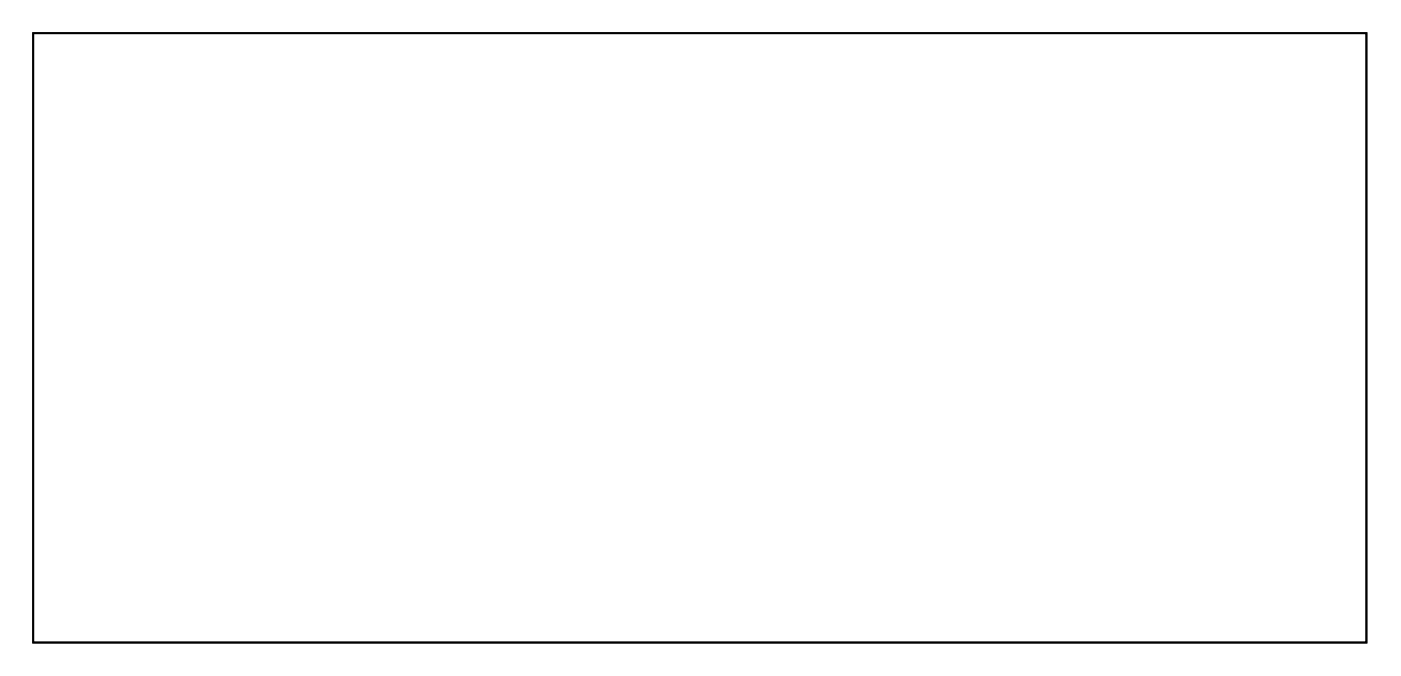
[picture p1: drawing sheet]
<svg xmlns="http://www.w3.org/2000/svg" width="153mm" height="74mm" viewBox="0 0 153 74" stroke-linecap="round" stroke-linejoin="round" font-family="sans-serif">
<path d="M3.6 3.6h146.1v66.8h-146.1z" fill="none" stroke="#000" stroke-width=".2"/>
<path d="M3.6 3.6v66.8h146.1v-66.8zM3.6 3.6h146.1v66.8h-146.1z" fill="#000"/>
<circle cx="98.6" cy="15.6" r=".74" fill="#fff"/>
<circle cx="98.6" cy="15.6" r=".74" fill="none" stroke="#fff" stroke-width=".69" stroke-linecap="butt"/>
<circle cx="96" cy="15.6" r=".74" fill="#fff"/>
<circle cx="96" cy="15.6" r=".74" fill="none" stroke="#fff" stroke-width=".69" stroke-linecap="butt"/>
<circle cx="93.5" cy="15.6" r=".74" fill="#fff"/>
<circle cx="93.5" cy="15.6" r=".74" fill="none" stroke="#fff" stroke-width=".69" stroke-linecap="butt"/>
<circle cx="91" cy="15.6" r=".74" fill="#fff"/>
<circle cx="91" cy="15.6" r=".74" fill="none" stroke="#fff" stroke-width=".69" stroke-linecap="butt"/>
<circle cx="88.4" cy="15.6" r=".74" fill="#fff"/>
<circle cx="88.4" cy="15.6" r=".74" fill="none" stroke="#fff" stroke-width=".69" stroke-linecap="butt"/>
<circle cx="85.9" cy="15.6" r=".74" fill="#fff"/>
<circle cx="85.9" cy="15.6" r=".74" fill="none" stroke="#fff" stroke-width=".69" stroke-linecap="butt"/>
<circle cx="83.3" cy="15.6" r=".74" fill="#fff"/>
<circle cx="83.3" cy="15.6" r=".74" fill="none" stroke="#fff" stroke-width=".69" stroke-linecap="butt"/>
<circle cx="80.8" cy="15.6" r=".74" fill="#fff"/>
<circle cx="80.8" cy="15.6" r=".74" fill="none" stroke="#fff" stroke-width=".69" stroke-linecap="butt"/>
<circle cx="78.3" cy="15.6" r=".74" fill="#fff"/>
<circle cx="78.3" cy="15.6" r=".74" fill="none" stroke="#fff" stroke-width=".69" stroke-linecap="butt"/>
<circle cx="75.7" cy="15.6" r=".74" fill="#fff"/>
<circle cx="75.7" cy="15.6" r=".74" fill="none" stroke="#fff" stroke-width=".69" stroke-linecap="butt"/>
<circle cx="73.2" cy="15.6" r=".74" fill="#fff"/>
<circle cx="73.2" cy="15.6" r=".74" fill="none" stroke="#fff" stroke-width=".69" stroke-linecap="butt"/>
<circle cx="70.6" cy="15.6" r=".74" fill="#fff"/>
<circle cx="70.6" cy="15.6" r=".74" fill="none" stroke="#fff" stroke-width=".69" stroke-linecap="butt"/>
<circle cx="68.1" cy="15.6" r=".74" fill="#fff"/>
<circle cx="68.1" cy="15.6" r=".74" fill="none" stroke="#fff" stroke-width=".69" stroke-linecap="butt"/>
<circle cx="65.6" cy="15.6" r=".74" fill="#fff"/>
<circle cx="65.6" cy="15.6" r=".74" fill="none" stroke="#fff" stroke-width=".69" stroke-linecap="butt"/>
<circle cx="63" cy="15.6" r=".74" fill="#fff"/>
<circle cx="63" cy="15.6" r=".74" fill="none" stroke="#fff" stroke-width=".69" stroke-linecap="butt"/>
<circle cx="60.5" cy="15.6" r=".74" fill="#fff"/>
<circle cx="60.5" cy="15.6" r=".74" fill="none" stroke="#fff" stroke-width=".69" stroke-linecap="butt"/>
<circle cx="57.9" cy="15.6" r=".74" fill="#fff"/>
<circle cx="57.9" cy="15.6" r=".74" fill="none" stroke="#fff" stroke-width=".69" stroke-linecap="butt"/>
<circle cx="55.4" cy="15.6" r=".74" fill="#fff"/>
<circle cx="55.4" cy="15.6" r=".74" fill="none" stroke="#fff" stroke-width=".69" stroke-linecap="butt"/>
<circle cx="52.9" cy="15.6" r=".74" fill="#fff"/>
<circle cx="52.9" cy="15.6" r=".74" fill="none" stroke="#fff" stroke-width=".69" stroke-linecap="butt"/>
<circle cx="50.3" cy="15.6" r=".74" fill="#fff"/>
<circle cx="50.3" cy="15.6" r=".74" fill="none" stroke="#fff" stroke-width=".69" stroke-linecap="butt"/>
<circle cx="50.3" cy="13.1" r=".74" fill="#fff"/>
<circle cx="50.3" cy="13.1" r=".74" fill="none" stroke="#fff" stroke-width=".69" stroke-linecap="butt"/>
<circle cx="52.9" cy="13.1" r=".74" fill="#fff"/>
<circle cx="52.9" cy="13.1" r=".74" fill="none" stroke="#fff" stroke-width=".69" stroke-linecap="butt"/>
<circle cx="55.4" cy="13.1" r=".74" fill="#fff"/>
<circle cx="55.4" cy="13.1" r=".74" fill="none" stroke="#fff" stroke-width=".69" stroke-linecap="butt"/>
<circle cx="57.9" cy="13.1" r=".74" fill="#fff"/>
<circle cx="57.9" cy="13.1" r=".74" fill="none" stroke="#fff" stroke-width=".69" stroke-linecap="butt"/>
<circle cx="60.5" cy="13.1" r=".74" fill="#fff"/>
<circle cx="60.5" cy="13.1" r=".74" fill="none" stroke="#fff" stroke-width=".69" stroke-linecap="butt"/>
<circle cx="63" cy="13.1" r=".74" fill="#fff"/>
<circle cx="63" cy="13.1" r=".74" fill="none" stroke="#fff" stroke-width=".69" stroke-linecap="butt"/>
<circle cx="65.6" cy="13.1" r=".74" fill="#fff"/>
<circle cx="65.6" cy="13.1" r=".74" fill="none" stroke="#fff" stroke-width=".69" stroke-linecap="butt"/>
<circle cx="68.1" cy="13.1" r=".74" fill="#fff"/>
<circle cx="68.1" cy="13.1" r=".74" fill="none" stroke="#fff" stroke-width=".69" stroke-linecap="butt"/>
<circle cx="70.6" cy="13.1" r=".74" fill="#fff"/>
<circle cx="70.6" cy="13.1" r=".74" fill="none" stroke="#fff" stroke-width=".69" stroke-linecap="butt"/>
<circle cx="73.2" cy="13.1" r=".74" fill="#fff"/>
<circle cx="73.2" cy="13.1" r=".74" fill="none" stroke="#fff" stroke-width=".69" stroke-linecap="butt"/>
<circle cx="75.7" cy="13.1" r=".74" fill="#fff"/>
<circle cx="75.7" cy="13.1" r=".74" fill="none" stroke="#fff" stroke-width=".69" stroke-linecap="butt"/>
<circle cx="78.3" cy="13.1" r=".74" fill="#fff"/>
<circle cx="78.3" cy="13.1" r=".74" fill="none" stroke="#fff" stroke-width=".69" stroke-linecap="butt"/>
<circle cx="80.8" cy="13.1" r=".74" fill="#fff"/>
<circle cx="80.8" cy="13.1" r=".74" fill="none" stroke="#fff" stroke-width=".69" stroke-linecap="butt"/>
<circle cx="83.3" cy="13.1" r=".74" fill="#fff"/>
<circle cx="83.3" cy="13.1" r=".74" fill="none" stroke="#fff" stroke-width=".69" stroke-linecap="butt"/>
<circle cx="85.9" cy="13.1" r=".74" fill="#fff"/>
<circle cx="85.9" cy="13.1" r=".74" fill="none" stroke="#fff" stroke-width=".69" stroke-linecap="butt"/>
<circle cx="88.4" cy="13.1" r=".74" fill="#fff"/>
<circle cx="88.4" cy="13.1" r=".74" fill="none" stroke="#fff" stroke-width=".69" stroke-linecap="butt"/>
<circle cx="91" cy="13.1" r=".74" fill="#fff"/>
<circle cx="91" cy="13.1" r=".74" fill="none" stroke="#fff" stroke-width=".69" stroke-linecap="butt"/>
<circle cx="93.5" cy="13.1" r=".74" fill="#fff"/>
<circle cx="93.5" cy="13.1" r=".74" fill="none" stroke="#fff" stroke-width=".69" stroke-linecap="butt"/>
<circle cx="96" cy="13.1" r=".74" fill="#fff"/>
<circle cx="96" cy="13.1" r=".74" fill="none" stroke="#fff" stroke-width=".69" stroke-linecap="butt"/>
<circle cx="98.6" cy="13.1" r=".74" fill="#fff"/>
<circle cx="98.6" cy="13.1" r=".74" fill="none" stroke="#fff" stroke-width=".69" stroke-linecap="butt"/>
<circle cx="121.4" cy="41" r=".74" fill="#fff"/>
<circle cx="121.4" cy="41" r=".74" fill="none" stroke="#fff" stroke-width=".76" stroke-linecap="butt"/>
<circle cx="121.4" cy="43.5" r=".74" fill="#fff"/>
<circle cx="121.4" cy="43.5" r=".74" fill="none" stroke="#fff" stroke-width=".76" stroke-linecap="butt"/>
<circle cx="121.4" cy="46.1" r=".74" fill="#fff"/>
<circle cx="121.4" cy="46.1" r=".74" fill="none" stroke="#fff" stroke-width=".76" stroke-linecap="butt"/>
<circle cx="121.4" cy="48.6" r=".74" fill="#fff"/>
<circle cx="121.4" cy="48.6" r=".74" fill="none" stroke="#fff" stroke-width=".76" stroke-linecap="butt"/>
<circle cx="129.1" cy="18.1" r=".7" fill="#fff"/>
<circle cx="129.1" cy="18.1" r=".7" fill="none" stroke="#fff" stroke-width=".76" stroke-linecap="butt"/>
<circle cx="118.9" cy="18.1" r=".7" fill="#fff"/>
<circle cx="118.9" cy="18.1" r=".7" fill="none" stroke="#fff" stroke-width=".76" stroke-linecap="butt"/>
<circle cx="144.3" cy="63.9" r=".7" fill="#fff"/>
<circle cx="144.3" cy="63.9" r=".7" fill="none" stroke="#fff" stroke-width=".76" stroke-linecap="butt"/>
<circle cx="134.1" cy="63.9" r=".7" fill="#fff"/>
<circle cx="134.1" cy="63.9" r=".7" fill="none" stroke="#fff" stroke-width=".76" stroke-linecap="butt"/>
<circle cx="142.8" cy="22.9" r=".35" fill="#fff"/>
<circle cx="142.8" cy="22.9" r=".35" fill="none" stroke="#fff" stroke-width=".55"/>
</svg>
